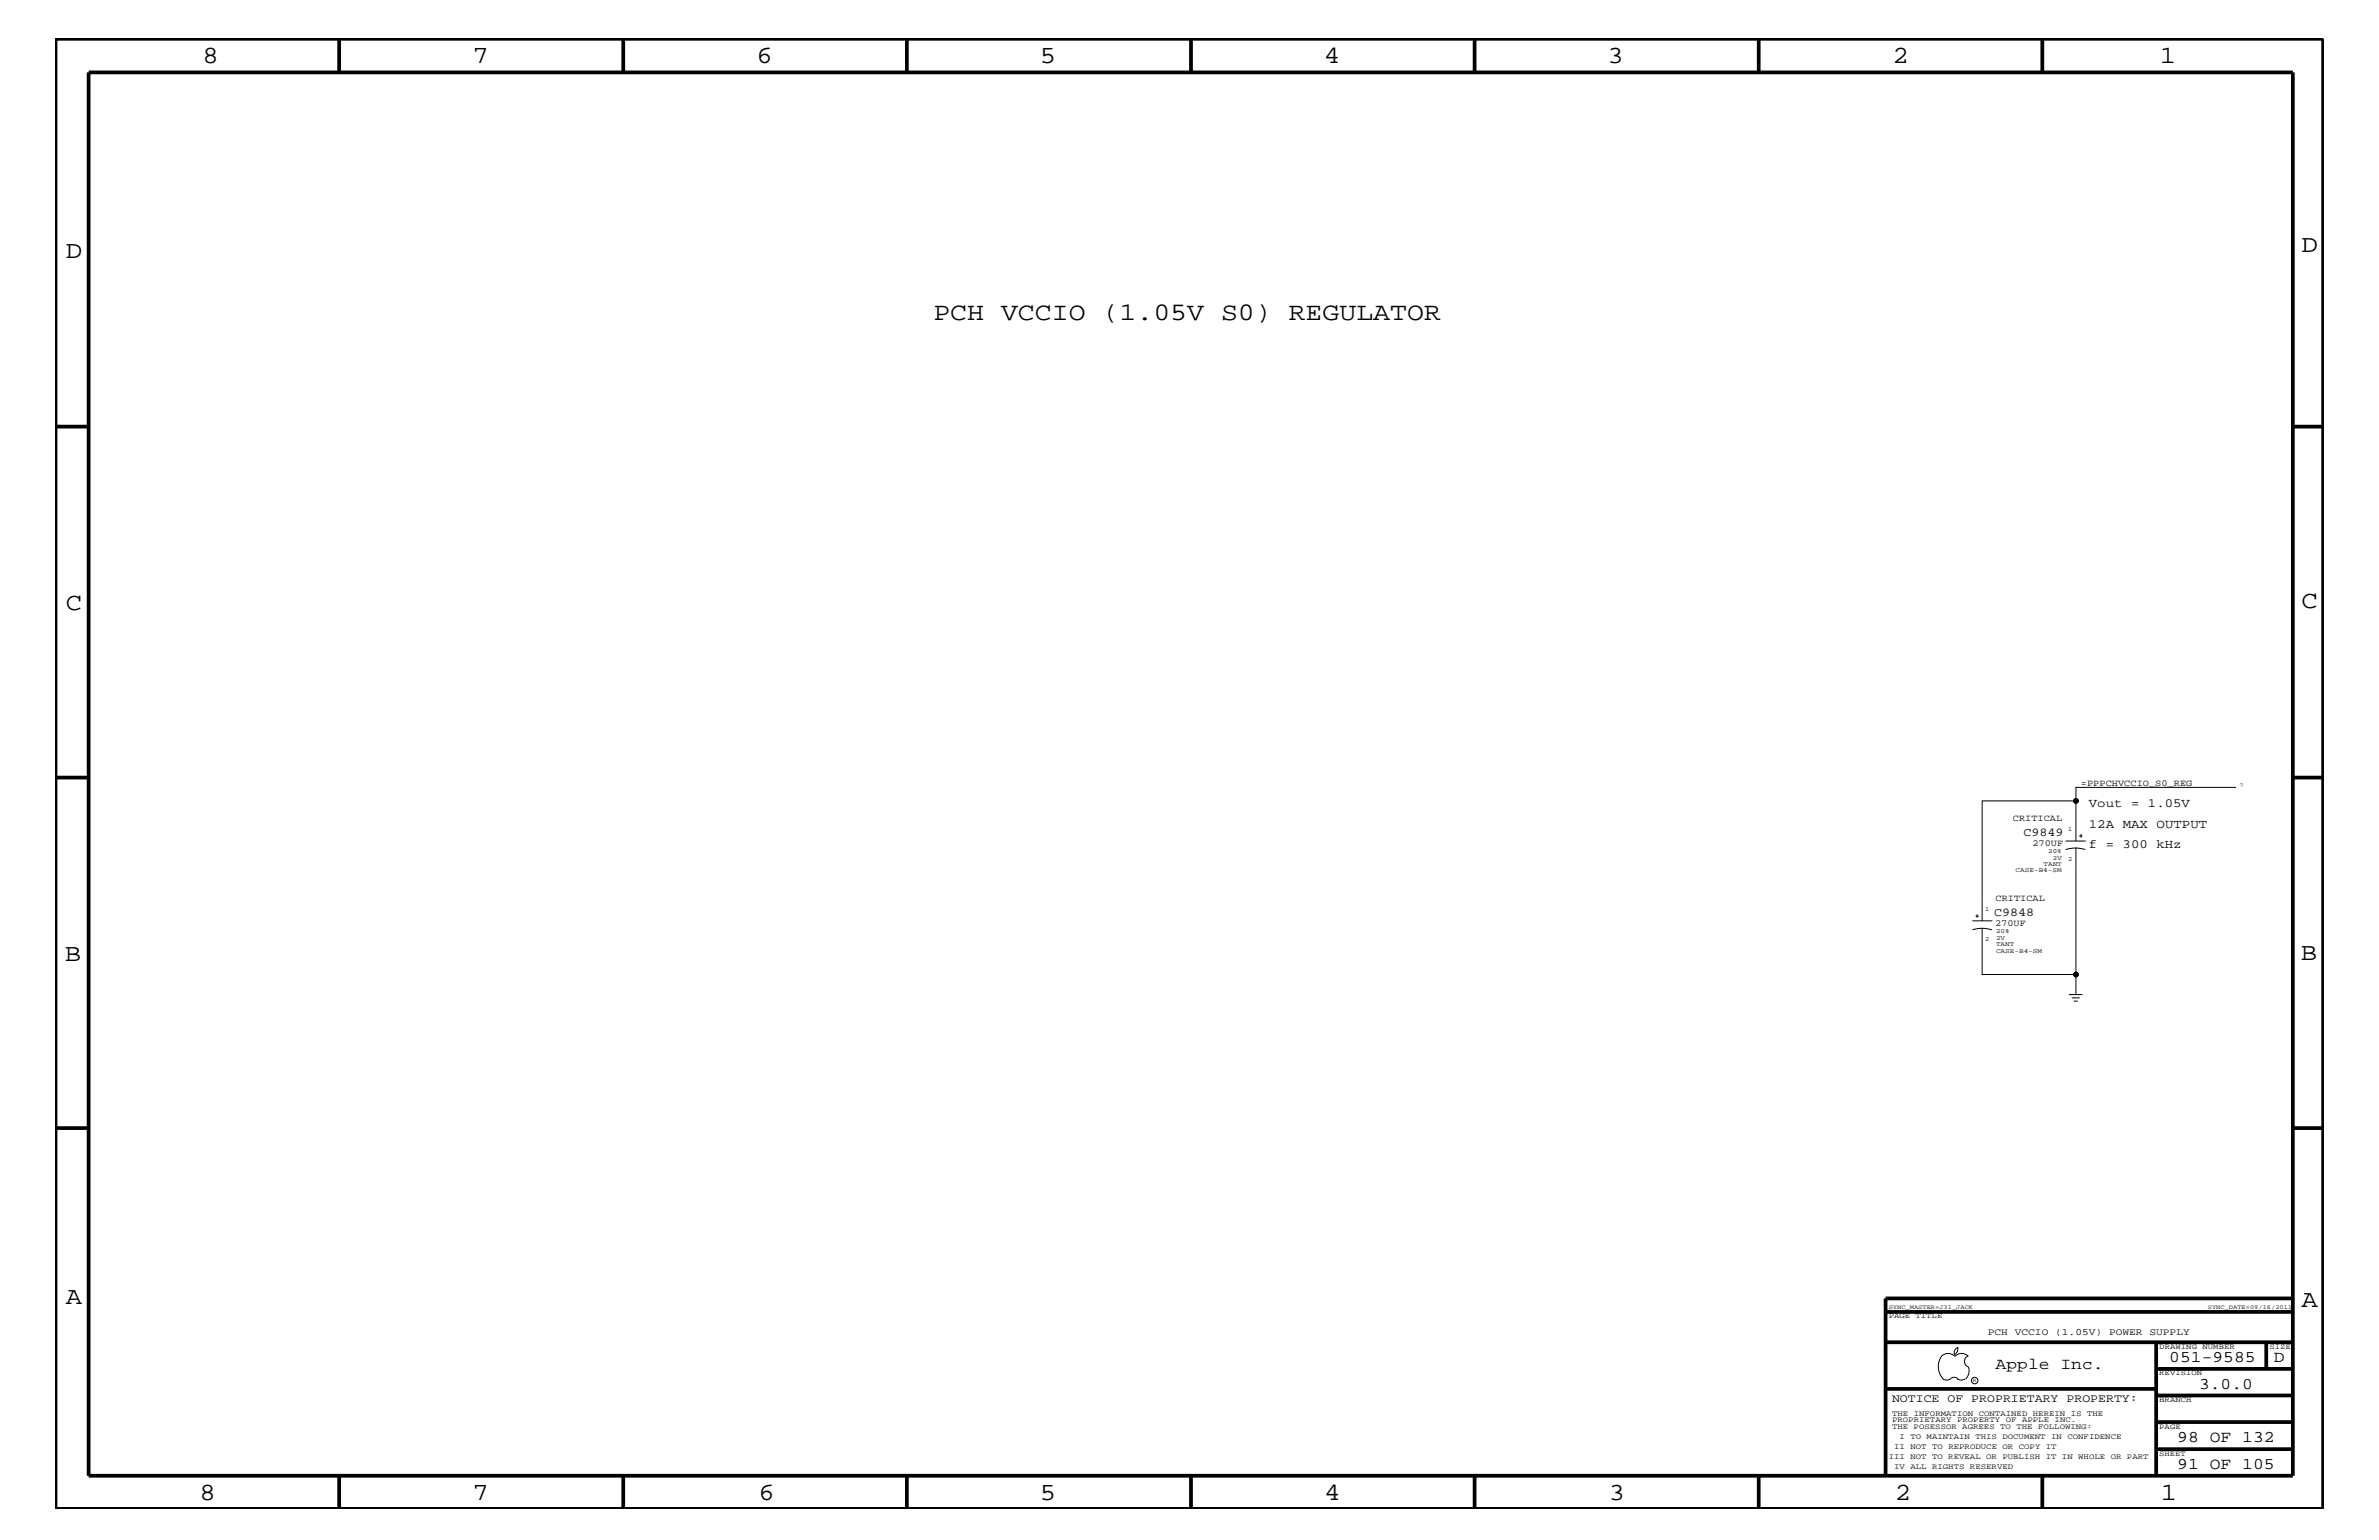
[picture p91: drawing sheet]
<svg xmlns="http://www.w3.org/2000/svg" width="432mm" height="279mm" viewBox="0 0 432 279" stroke-linecap="round" stroke-linejoin="round" font-family="sans-serif">
<defs><g id="words">
<text font-size="4.6" x="169.4" y="58">PCH VCCIO (1.05V S0) REGULATOR</text>
<g font-size="4.5">
<text x="36.7" y="11.5">8</text>
<text x="85.8" y="11.5">7</text>
<text x="137.3" y="11.5">6</text>
<text x="188.7" y="11.5">5</text>
<text x="240.3" y="11.5">4</text>
<text x="291.8" y="11.5">3</text>
<text x="343.5" y="11.5">2</text>
<text x="392" y="11.5">1</text>
<text x="11.9" y="46.8">D</text>
<text x="417.7" y="45.7">D</text>
<text x="11.9" y="110.6">C</text>
<text x="417.8" y="110.3">C</text>
<text x="11.8" y="174.3">B</text>
<text x="417.6" y="174.2">B</text>
<text x="11.9" y="236.7">A</text>
<text x="417.8" y="237.1">A</text>
<text x="36.2" y="272.1">8</text>
<text x="85.8" y="272.1">7</text>
<text x="137.7" y="272.1">6</text>
<text x="188.7" y="272.1">5</text>
<text x="240.4" y="272.1">4</text>
<text x="292" y="272.1">3</text>
<text x="343.9" y="272.1">2</text>
<text x="392.2" y="272.1">1</text>
</g>
<g font-size="3">
<text x="362.2" y="248.4">Apple Inc.</text>
<text x="393.7" y="247.1">051-9585</text>
<text x="399.2" y="252">3.0.0</text>
<text x="412.7" y="247.1">D</text>
<text x="395.2" y="261.6">98 OF 132</text>
<text x="395.2" y="266.6">91 OF 105</text>
</g>
<g font-size="2.3">
<text x="379.1" y="146.5">Vout = 1.05V</text>
<text x="379.1" y="150.1">12A MAX OUTPUT</text>
<text x="379.1" y="153.8">f = 300 kHz</text>
</g>
<g font-size="2.2">
<text x="367.3" y="151.8">C9849</text>
<text x="362" y="166.2">C9848</text>
</g>
<text font-size="2.1" x="343.4" y="254.4">NOTICE OF PROPRIETARY PROPERTY:</text>
<text font-size="1.8" x="360.8" y="242.3">PCH VCCIO (1.05V) POWER SUPPLY</text>
<g font-size="1.7">
<text x="377.7" y="142.6">=PPPCHVCCIO_S0_REG</text>
<text x="365.3" y="149">CRITICAL</text>
<text x="368.9" y="153.4">270UF</text>
<text x="362.2" y="163.5">CRITICAL</text>
<text x="362.1" y="168">270UF</text>
</g>
<g font-size="1.4">
<text x="342.8" y="239.2">PAGE TITLE</text>
<text x="391.9" y="244.7">DRAWING NUMBER</text>
<text x="411.9" y="244.7">SIZE</text>
<text x="391.9" y="249.5">REVISION</text>
<text x="343.4" y="256.8">THE INFORMATION CONTAINED HEREIN IS THE</text>
<text x="391.9" y="254.4">BRANCH</text>
<text x="343.4" y="259.3">THE POSESSOR AGREES TO THE FOLLOWING:</text>
<text x="343.4" y="258">PROPRIETARY PROPERTY OF APPLE INC.</text>
<text x="343.8" y="262.9">II NOT TO REPRODUCE OR COPY IT</text>
<text x="344.8" y="261.1">I TO MAINTAIN THIS DOCUMENT IN CONFIDENCE</text>
<text x="391.9" y="259.3">PAGE</text>
<text x="342.8" y="264.7">III NOT TO REVEAL OR PUBLISH IT IN WHOLE OR PART</text>
<text x="343.8" y="266.6">IV ALL RIGHTS RESERVED</text>
<text x="391.9" y="264.1">SHEET</text>
</g>
<g font-size="1.2">
<text x="371.8" y="154.7">20%</text>
<text x="372.6" y="156">2V</text>
<text x="375.4" y="150.7">1</text>
<text x="365.8" y="158.3">CASE-B4-SM</text>
<text x="370.9" y="157.1">TANT</text>
<text x="375.4" y="156.2">2</text>
<text x="360.3" y="165.3">1</text>
<text x="360.3" y="170.7">2</text>
<text x="362.3" y="172.8">CASE-B4-SM</text>
<text x="362.3" y="169.3">20%</text>
<text x="362.3" y="170.5">2V</text>
<text x="362.3" y="171.6">TANT</text>
</g>
<g font-size="1.1">
<text x="342.8" y="237.4">SYNC_MASTER=J31_JACK</text>
<text x="400.7" y="237.4">SYNC_DATE=09/16/2011</text>
</g>
<g font-size="1">
<text x="406.6" y="142.9">7</text>
<text x="358.1" y="250.7">R</text>
</g>
</g></defs>
<g fill="none" stroke="#000" stroke-width=".18">
<path d="M374.9 152.6h3.7M374.9 154.1a5.7 5.7 0 0 1 3.6 0M376.8 152.6v-7.3h-17v21.8M376.8 153.8v23h-17v-8.5M377.4 151.7h.6M377.7 151.3v.7M405.8 142.9h-29v2.4M358 167.1h3.6M358 168.7a5.7 5.7 0 0 1 3.5 0M358.6 166.2h.6M358.8 165.9v.6M376.8 176.8v3.6"/>
<path d="M375.5 180.4h2.5M376 181h1.5M376.4 181.6h.7M352.4 246.1a1.69 1.69 0 0 1 2.4 0M352.4 246a3.3 3.3 0 0 0 .3 4.1M352.6 250.2l.7 .2 .7-.2M354 250.2l.7-.3 .7 .3M354.8 246.1a1.69 1.69 0 0 1 2.5 0M355.3 250.2l.7 .2 .7-.2M355.3 244.4l.1 .3a1.18 1.18 0 0 1-.6 1M355.4 244.4a.99 .99 0 0 0-.6 1.4M357.2 246a1.04 1.04 0 0 0-.6 1 1.04 1.04 0 0 0 .6 1"/>
<path d="M357.3 248l.1 .7a2.11 2.11 0 0 1-.6 1.5"/>
<circle cx="376.8" cy="145.3" r=".42"/>
<circle cx="376.8" cy="176.8" r=".42"/>
<circle cx="358.4" cy="250.5" r=".59"/>
</g>
<g fill="none" stroke="#000" stroke-width=".68" stroke-linecap="butt">
<path d="M10.1 7h411.6v266.8h-411.6zM16.1 13.1h400.1v254.6h-400.1zM61.6 7v6.1M113.1 7v6.1M164.6 7v6.1M216.2 7v6.1M267.6 7v6.1M319.2 7v6.1M370.7 7v6.1M10.1 77.4h6M416.2 77.4h5.5M10.1 141.1h6"/>
<path d="M416.2 141.1h5.5M10.1 204.7h6M416.2 204.7h5.5M342.2 238h74M416.2 235.6h-74v32.1M342.2 243.5h74M342.2 252h49.2M391.4 258h24.8M391.4 253.2h24.8M391.4 248.4h24.8M391.4 243.5v24.2M411.3 243.5v4.9"/>
<path d="M61.6 267.7v6.1M113.1 267.7v6.1M164.6 267.7v6.1M216.2 268v5.8M267.6 267.7v6.1M319.2 267.7v6.1M370.7 267.7v6.1M391.4 262.9h24.8"/>
</g>
<g fill="#000">
<circle cx="376.8" cy="145.3" r=".42"/>
<circle cx="376.8" cy="176.8" r=".42"/>
</g>
<use href="#words"/>
</svg>
